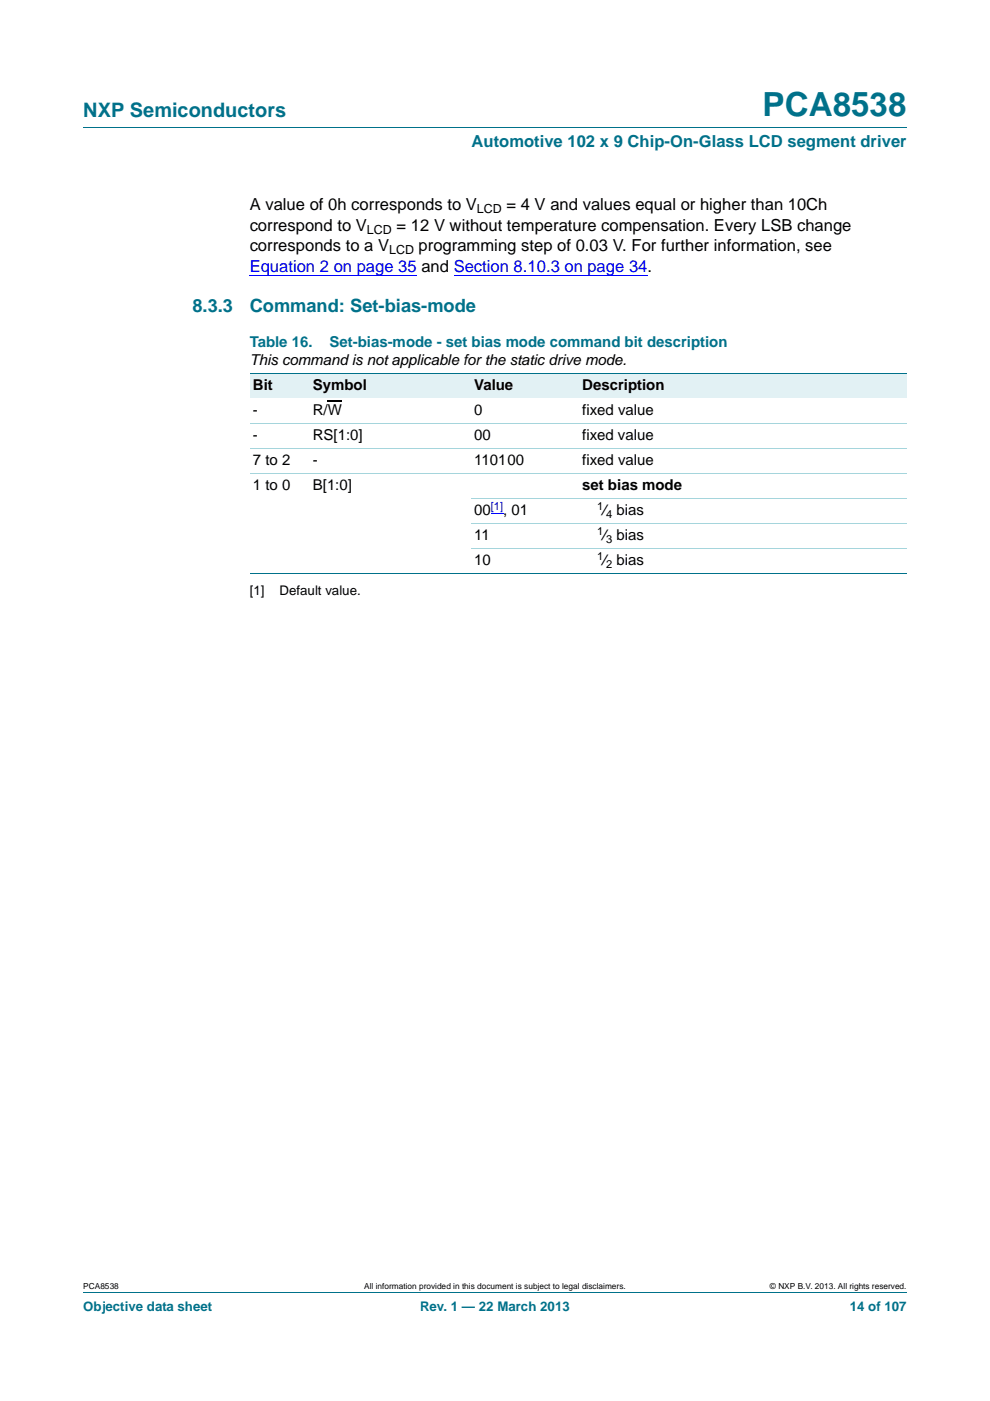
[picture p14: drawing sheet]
<svg xmlns="http://www.w3.org/2000/svg" width="210mm" height="297mm" viewBox="0 0 210 297" stroke-linecap="round" stroke-linejoin="round" font-family="sans-serif">
<defs><g id="words">
<text font-size="7" fill="#00718a" x="161.7" y="24.6">PCA8538</text>
<text font-size="4.2" fill="#00718a" x="17.7" y="24.9">NXP Semiconductors</text>
<g font-size="3.9" fill="#00718a">
<text x="40.8" y="66.3">8.3.3</text>
<text x="53" y="66.3">Command: Set-bias-mode</text>
</g>
<text font-size="3.5" fill="#00718a" x="100" y="31.1">Automotive 102 x 9 Chip-On-Glass LCD segment driver</text>
<g font-size="3.5">
<text x="53" y="44.5">A value of 0h corresponds to V</text>
<text x="107.4" y="44.5">= 4 V and values equal or higher than 10Ch</text>
<text x="53" y="53.3">corresponds to a V</text>
<text x="53" y="48.9">correspond to V</text>
<text x="84.1" y="48.9">= 12 V without temperature compensation. Every LSB change</text>
<text x="88.8" y="53.3">programming step of 0.03 V. For further information, see</text>
</g>
<text font-size="3.5" fill="#00f" x="53" y="57.7">Equation 2 on page 35 and Section 8.10.3 on page 34.</text>
<g font-size="3.2" fill="#00718a">
<text x="53" y="73.6">Table 16.</text>
<text x="69.9" y="73.6">Set-bias-mode - set bias mode command bit description</text>
</g>
<g font-size="3.2">
<text x="53" y="77.4">This command is not applicable for the static drive mode.</text>
<text x="53.7" y="82.7">Bit</text>
<text x="66.4" y="82.7">Symbol</text>
<text x="100.6" y="82.7">Value</text>
<text x="123.5" y="82.7">Description</text>
<text x="53.7" y="88">-</text>
<text x="66.4" y="88">R/W</text>
<text x="100.6" y="88">0</text>
<text x="123.5" y="88">fixed value</text>
<text x="53.7" y="93.3">-</text>
<text x="66.4" y="93.3">RS[1:0]</text>
<text x="100.6" y="93.3">00</text>
<text x="123.5" y="93.3">fixed value</text>
<text x="53.7" y="98.6">7 to 2</text>
<text x="66.4" y="98.6">-</text>
<text x="100.6" y="98.6">110100</text>
<text x="123.5" y="98.6">fixed value</text>
<text x="53.7" y="103.9">1 to 0</text>
<text x="66.4" y="103.9">B[1:0]</text>
<text x="123.5" y="103.9">set bias mode</text>
<text x="100.6" y="109.2">00</text>
<text x="106.7" y="109.2">, 01</text>
<text x="128" y="109.2">⁄ bias</text>
<text x="100.6" y="114.5">11</text>
<text x="100.6" y="119.8">10</text>
<text x="128" y="114.5">⁄ bias</text>
<text x="128" y="119.8">⁄ bias</text>
</g>
<g font-size="2.8">
<text x="53" y="126.2">[1]</text>
<text x="59.3" y="126.2">Default value.</text>
</g>
<g font-size="2.8" fill="#00718a">
<text x="17.7" y="277.9">Objective data sheet</text>
<text x="89.1" y="277.9">Rev. 1 — 22 March 2013</text>
<text x="180.2" y="277.9">14 of 107</text>
</g>
<g font-size="2.6">
<text x="101.2" y="45.1">LCD</text>
<text x="77.8" y="49.6">LCD</text>
<text x="82.5" y="54">LCD</text>
</g>
<text font-size="2.4" fill="#00f" x="104.1" y="108.2">[1]</text>
<g font-size="2.4">
<text x="126.7" y="108.2">1</text>
<text x="126.7" y="113.5">1</text>
<text x="128.5" y="109.7">4</text>
<text x="126.7" y="118.8">1</text>
<text x="128.5" y="115">3</text>
<text x="128.5" y="120.3">2</text>
</g>
<g font-size="1.8">
<text x="17.7" y="273.3">PCA8538</text>
<text x="77.3" y="273.3">All information provided in this document is subject to legal disclaimers.</text>
<text x="163.3" y="273.3">© NXP B.V. 2013. All rights reserved.</text>
</g>
</g></defs>
<path d="M17.7 27h174.6M17.7 273.9h174.6" fill="none" stroke="#00718a" stroke-width=".21"/>
<path d="M53 58.4h35.4M96.2 58.4h41.2" fill="none" stroke="#00f" stroke-width=".21"/>
<g fill="#e2f1f4">
<path d="M53 79.2h12.7v5.3h-12.7z"/>
<path d="M65.7 79.2h34.2v5.3h-34.2z"/>
<path d="M99.9 79.2h22.9v5.3h-22.9z"/>
<path d="M122.8 79.2h69.5v5.3h-69.5z"/>
</g>
<path d="M69.5 85h3" fill="none" stroke="#000" stroke-width=".23"/>
<path d="M104.1 108.9h2.6" fill="none" stroke="#00f" stroke-width=".21"/>
<path d="M53 79.2h139.3M53 121.5h139.3" fill="none" stroke="#00718a" stroke-width=".21"/>
<path d="M53 89.8h139.3M53 95.1h139.3M53 100.4h139.3M99.9 105.6h92.4M99.9 110.9h92.4M99.9 116.2h92.4" fill="none" stroke="#a5d5dc" stroke-width=".21"/>
<use href="#words"/>
</svg>
